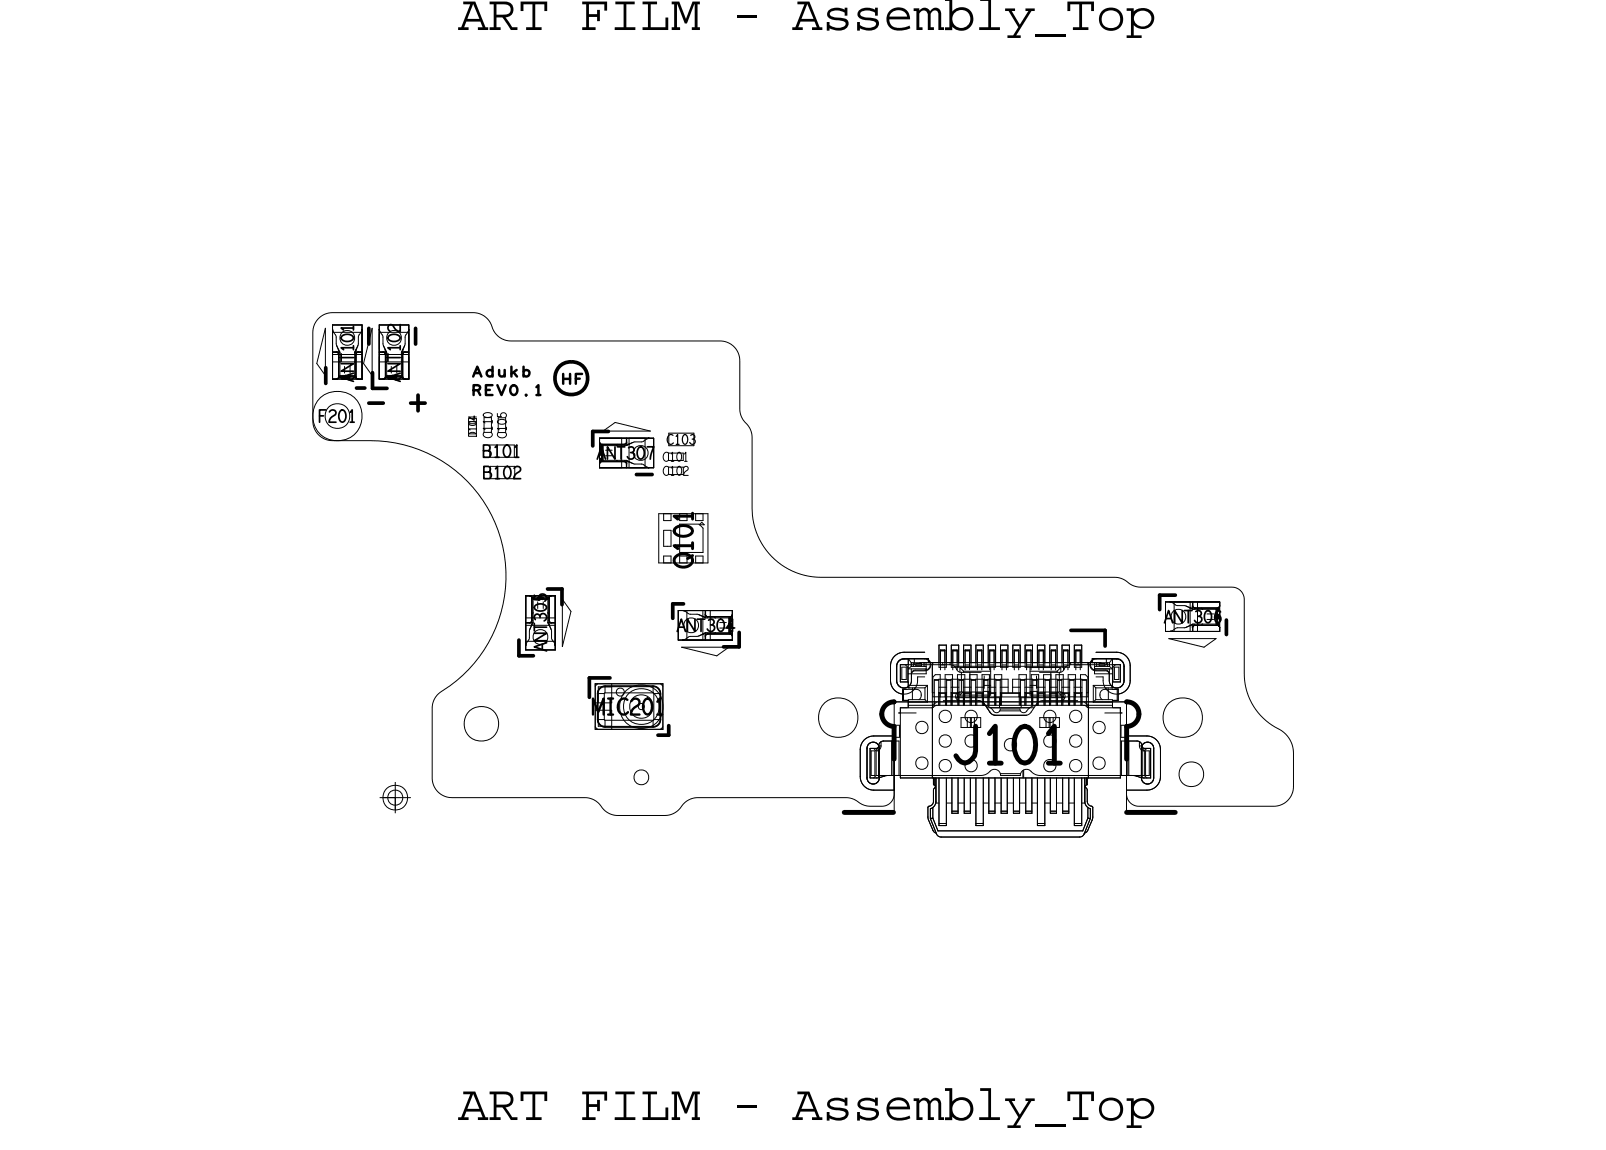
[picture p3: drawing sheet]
<svg xmlns="http://www.w3.org/2000/svg" width="65mm" height="47mm" viewBox="0 0 65 47" stroke-linecap="round" stroke-linejoin="round" font-family="sans-serif">
<defs><g id="words">
<g font-size="2.1">
<text x="18.6" y="1.2">ART FILM - Assembly_Top</text>
<text x="18.6" y="45.5">ART FILM - Assembly_Top</text>
</g>
<text font-size="1.5" x="38.7" y="31">J101</text>
<text font-size=".8" x="28.1" y="23.1" transform="rotate(-90 28.1 23.1)">Q101</text>
<text font-size=".7" x="24" y="29">MIC201</text>
<g font-size=".5">
<text x="14.4" y="15.5" transform="rotate(-90 14.4 15.5)">ANT101</text>
<text x="16.3" y="15.5" transform="rotate(-90 16.3 15.5)">ANT102</text>
<text x="24.2" y="18.6">ANT307</text>
<text x="22.2" y="26.5" transform="rotate(-90 22.2 26.5)">ANT305</text>
<text x="27.5" y="25.6">ANT304</text>
<text x="47.3" y="25.3">ANT306</text>
</g>
<g font-size=".4">
<text x="19.2" y="16">REV0.1</text>
<text x="19.2" y="15.3">Adukb</text>
<text x="20" y="17.8" transform="rotate(-90 20 17.8)">C110</text>
<text x="20.6" y="17.8" transform="rotate(-90 20.6 17.8)">C105</text>
<text x="22.8" y="15.6">HF</text>
<text x="26.9" y="18.7">C101</text>
<text x="26.9" y="19.3">C102</text>
</g>
<text font-size=".3" x="19.4" y="17.8" transform="rotate(-90 19.4 17.8)">D104</text>
</g></defs>
<!-- layer: Board Outline -->
<g fill="none" stroke="#000" stroke-width=".04">
<path d="M12.9 12.9l.6-.2h5.7a.97 .97 0 0 1 .9 .8l.3 .3h.3l8.6 .1a.8 .8 0 0 1 .8 .8v2l.1 .3 .3 .4 .1 .3v3a2.8 2.8 0 0 0 2.8 2.8h11.9l1 .3 3.9 .1 .2 .1 .2 .3v3.1a2.74 2.74 0 0 0 1.6 2.4l.3 .6 .1 1.5a.8 .8 0 0 1-.8 .9h-5.5l-.3-.1-.2-.4v-2.8l.3-.1 .2-.4-.2-.4-.3-.1h-9.6l-.2 .2-.2 .3 .2 .4 .3 .1v2.8v.2l-.3 .2h-.8l-.8-.3h-6.1a1.36 1.36 0 0 0-.9 .6l-.3 .1h-2a1.25 1.25 0 0 1-.9-.6l-.4-.1h-5.4a.8 .8 0 0 1-.8-.8v-2.9l.2-.5a5.5 5.5 0 0 0 2.6-6.2 5.5 5.5 0 0 0-5.3-4.1h-1.7a.8 .8 0 0 1-.7-.8v-3.7zM15.6 32.4h.5zM16.1 32.4v.5zM25.8 31.4l.3-.1 .2 .1 .1 .2-.1 .2-.2 .1-.3-.1v-.2zM35.3 30.2h.3l.1 .2v1.2l-.2 .2h-.2l-.1-.2v-1.2zM36.4 27v.6zM36.4 27.6l.1 .3h.2h.2l.1-.3M36.7 26.8h.9zM36.7 26.8h-.2l-.1 .2M37 27.4v.3zM37.2 27.3h.4zM37.2 27.3l-.2 .1"/>
<path d="M37.6 26.8h.1l.1 .2v.2l-.2 .1M44.5 26.8h.9zM44.5 26.8h-.1l-.1 .2 .1 .2h.1M44.5 27.3h.4zM44.9 27.3l.2 .1M45.1 27.4v.2zM45.1 27.6l.1 .3h.2h.2l.1-.3M45.4 26.8h.2l.1 .3M45.7 27.1v.6zM46.5 30.2h.2l.2 .2v1.2l-.2 .2h-.2l-.1-.2v-1.2z"/>
<circle cx="16.1" cy="32.4" r=".5"/>
<circle cx="19.6" cy="29.4" r=".71"/>
<circle cx="34.1" cy="29.2" r=".81"/>
<circle cx="48.1" cy="29.2" r=".81"/>
<circle cx="48.4" cy="31.5" r=".5"/>
</g>
<g fill="none" stroke="#000" stroke-width=".15">
<path d="M13.2 14.9v.7zM14.5 15.8h.3zM15 13.3v.7zM15 16.4h.6zM15.1 15.8h.6zM15.1 15.1v.7zM16.7 16.4h.6zM16.9 13.3v.7zM17 16v.7zM24.1 17.5v.6zM24.1 17.5h.6zM25.9 19.3h.6z"/>
<path d="M21.1 26.6h.6zM21.1 26v.6zM22.3 23.9h.5zM22.8 23.9v.7zM24 27.5v.8zM24 27.5h.8zM26.7 29.9h.5zM27.2 29.5v.4zM27.3 24.5v.6zM27.3 24.5h.5zM29.4 26.3h.6zM30 25.7v.6z"/>
<path d="M43.5 25.6h1.4zM44.9 25.6v.6zM47.1 24.2v.6zM47.1 24.2h.7zM49.8 25.2v.6z"/>
<circle cx="23.2" cy="15.4" r=".67"/>
</g>
<!-- layer: Components -->
<g fill="none" stroke="#000" stroke-width=".04">
<path d="M12.9 14.8l.3 .5zM13.2 13.3l-.3 1.5zM13.2 13.3v2zM13.5 15.4h1.2zM13.5 14.4h1.2zM13.5 13.2h1.2zM13.5 13.2v.2zM13.5 13.5h1.2zM13.5 14.3v1.1zM13.5 13.4v2zM13.5 13.4v.9zM13.5 14.3h.2z"/>
<path d="M13.5 15.4h.2zM13.5 14.5v.9zM13.5 13.5v.7zM13.5 14.7h1.2zM13.5 13.4h.1M13.5 13.4v.1v-.1M13.5 13.5l.1 .1zM13.6 13.6l.1 .1M13.7 13.7v.3zM13.7 14h.1M13.7 14.3l.1 .1M13.7 15.4h.2z"/>
<path d="M13.7 15.4h.2M13.7 14.3h.1zM13.7 14.1h.1M13.7 14.1l.1 .1zM13.8 14.2h.1M13.8 14.2v.1zM13.8 14.4h.1M13.8 14.5h.1M13.8 14.4v.9zM13.8 15.3l-.1 .1M13.8 14.7h.1M13.8 14.3h.1"/>
<path d="M13.8 15.3h.1M13.8 15.2h.1M13.8 14.3v1zM13.8 15.2h.3zM13.8 15.3h.2zM13.9 13.5l.2-.1 .2 .1 .1 .2-.1 .2-.2 .1-.2-.1-.1-.2zM14.3 15.4h.3zM14.4 14.3v.9zM14.4 14.3h.2zM14.5 14.4v.9zM14.5 15.3l.1 .1h-.1M14.6 14h.1"/>
<path d="M14.6 13.7v.3zM14.6 15.4h.1zM14.6 14.3h.1zM14.6 14.3l-.1 .1M14.6 13.6v.1M14.7 13.5l-.1 .1zM14.7 13.4h.1M14.7 13.4v.1v-.1M14.7 13.2v.2zM14.7 13.4v.9zM14.7 13.4v2zM14.7 14.3v1.1z"/>
<path d="M14.7 14.5v.9zM14.7 13.5v.7zM14.8 14.8l.3 .5zM15.1 13.3l-.3 1.5zM15.1 13.3v2zM15.4 15.4h1.2zM15.4 14.4h1.2zM15.4 13.2h1.2zM15.4 13.2v.2zM15.4 13.5h1.2zM15.4 14.3v1.1zM15.4 13.4v2z"/>
<path d="M15.4 13.4v.9zM15.4 14.3h.2zM15.4 15.4h.2zM15.4 14.5v.9zM15.4 13.5v.7zM15.4 14.7h1.2zM15.4 13.4h.1M15.4 13.4v.1v-.1M15.4 13.5l.1 .1zM15.5 13.6l.1 .1M15.6 13.7v.3zM15.6 14h.1"/>
<path d="M15.6 14.3l.1 .1M15.6 15.4h.2zM15.6 14.3h.1zM15.6 14.1h.1M15.6 14.1l.1 .1zM15.7 14.2v.1zM15.7 14.2h.1M15.7 14.4h.1M15.7 14.5h.1M15.7 14.4v.9zM15.7 15.3l-.1 .1h.2M15.7 14.7h.1"/>
<path d="M15.7 14.3h.1M15.7 15.3h.1M15.7 15.2h.1M15.7 14.3v1zM15.7 15.2h.3zM15.7 15.3h.2zM15.8 13.5l.2-.1 .2 .1 .1 .2-.1 .2-.2 .1-.2-.1-.1-.2zM16.2 15.4h.3zM16.3 14.3v.9zM16.3 14.3h.2zM16.4 14.4v.9zM16.4 15.3l.1 .1h-.1"/>
<path d="M16.5 14h.1M16.5 13.7v.3zM16.5 15.4h.1zM16.5 14.3l-.1 .1M16.5 14.3h.1zM16.5 13.6v.1M16.6 13.5l-.1 .1zM16.6 13.4h.1M16.6 13.4v.1v-.1M16.6 13.2v.2zM16.6 13.4v.9zM16.6 13.4v2z"/>
<path d="M16.6 14.3v1.1zM16.6 14.5v.9zM16.6 13.5v.7zM19 17v.6zM19.4 17v.6zM19.9 18.1h1zM19.9 18.1v.5zM19.9 18.6h1zM19.9 18.9h1zM19.9 18.9v.5zM19.9 19.4h1zM20.9 18.1v.5z"/>
<path d="M20.9 18.9v.5zM24.4 19h1.1zM24.4 17.8h1.1zM24.4 17.8h2zM24.4 17.8h.9zM24.4 18.6v.2zM24.4 18v.2zM24.4 17.8v.1zM24.4 18.9v.1zM24.4 17.8v1.2zM24.4 19h.9zM24.4 18v.2"/>
<path d="M24.4 17.9l.1 .2M24.4 19h2zM24.5 18.1h.1M24.4 18.1v.2zM24.5 18h.9zM24.5 18.7h.9zM24.5 18.1v.2zM24.5 18.8h-.1M24.5 17.5l.5-.3zM24.5 17.5h1.9zM24.5 18.1h.9zM25 17.2l1.4 .3z"/>
<path d="M25 18.1h.1M25.1 18.1h.1M25.2 18.1h.1M25.3 17.8v1.2zM25.4 18.1h.1M25.4 18.1l.1-.1zM25.4 18v.1zM25.5 18h-.1h.1M25.5 18.9l-.1-.1 .1 .1M25.5 18.9v.1zM25.5 17.8v.1zM25.5 19h.9z"/>
<path d="M25.5 17.8h.9zM25.5 18.1h-.1M25.5 18.1h.1M25.5 18v.1zM25.5 18.7v.1zM25.5 18.1l.1-.1zM25.6 18h.1M25.5 18h.2zM25.6 17.8h.6zM25.6 17.8v1.2zM25.6 19h.6zM25.6 18h.1z"/>
<path d="M25.7 18.8h.1M25.7 18h.1M25.8 18.9h.3zM25.8 18h-.1M25.8 18h.3zM25.8 18.2l.2-.1 .3 .1v.2v.2l-.3 .1-.2-.1-.1-.2zM26.1 18.9h.1M26.2 17.9l-.1 .1M26.2 17.9l.1-.1zM26.2 18.9l.1 .1zM26.2 17.8v1.2zM26.3 19h.1"/>
<path d="M26.4 19h.1M26.4 17.8h.1M26.4 17.8h-.1M26.4 17.8h.2zM26.4 19h.2zM26.6 17.8v1.2zM27.2 17.6h1zM27.2 17.6v.5zM27.2 18.1h1zM28.2 17.6v.5zM21.4 25.1h1.2zM21.4 26.4h1.2z"/>
<path d="M21.4 26h1.2zM21.4 25.3h.1zM21.4 24.2v1.1zM21.4 24.2h1.2zM21.4 25.4h1.2zM21.4 24.2v.9zM21.4 25.3v.9zM21.4 26.2v.2zM21.4 24.2v2zM21.4 25.4v.7zM21.4 26.2h.1M21.4 24.2h.1z"/>
<path d="M21.4 26.2v-.1v.1M21.5 26l-.1 .1zM21.5 25.9v.1M21.5 25.6v.3zM21.5 24.2h.3zM21.5 25.3h.1zM21.5 25.6h.1M21.6 25.3h.1M21.6 25.4l-.1 .2zM21.6 25.4h.1M21.6 25.4l-.1 .1zM21.6 25.2h.1"/>
<path d="M21.6 25.2l-.1 .1M21.6 25.1h.1M21.6 24.3v.9zM21.7 25.3l-.1 .1zM21.7 25.3h.1M21.7 24.9h-.1M21.7 24.9h.1M21.7 24.3h.2zM21.7 24.3h.1M21.7 24.3v1zM21.7 25.7l.3-.1 .2 .1 .1 .2-.1 .2-.2 .1-.3-.1v-.2zM21.8 24.2h-.3l.1 .1"/>
<path d="M22.2 24.2h.2zM22.3 24.3v1zM22.3 25.3h.1zM22.3 24.3v.9zM22.3 25.2l.1 .1M22.3 24.2h.1l-.1 .1M22.4 25.6h.1M22.4 25.6v.3zM22.4 25.9v.1M22.4 25.3h.2zM22.4 24.2h.2zM22.4 26l.1 .1z"/>
<path d="M22.6 26.2h.1M22.6 26.2l-.1-.1 .1 .1M22.6 24.2v1.1zM22.6 24.2v.9zM22.6 24.2v2zM22.6 26.2v.2zM22.6 25.3v.9zM22.6 25.4v.7zM22.9 24.3v2zM22.9 24.3l.3 .5zM23.2 24.8l-.3 1.5zM24.2 29.5l.1 .1"/>
<path d="M24.2 27.8h2.7zM24.2 27.8v1.8zM24.2 29.6h2.7zM24.3 28.2v1zM24.3 28.2h.3zM24.3 27.8l-.1 .1M24.3 29.2l.1 .2 .2 .1-.2-.1-.1-.2 .1 .2 .2 .1M24.3 29.5h.6zM24.3 27.9h.6zM24.3 28.8v.7zM24.3 27.9v.6zM24.6 28.2v1z"/>
<path d="M24.6 29.5h1.9zM24.6 29.3h1.9zM24.6 27.9h1.9zM24.6 28.1h1.9zM24.6 27.9v.2zM24.6 29.3v.2zM24.6 28.1v.1M24.6 27.9l-.2 .1-.1 .2M24.9 27.8v.8zM24.9 28.8v.8zM25.1 28l.1-.1 .2 .1v.2l-.2 .1-.1-.1zM26.5 27.9h.3v.3v-.2l-.3-.1"/>
<path d="M26.5 27.9l.2 .1 .1 .2M26.5 28.1l.1 .1M26.5 29.3v.2zM26.5 27.9v.2zM26.6 28.2v1zM26.6 28.2h.2zM26.8 20.9v2zM26.8 22.9h2zM26.8 20.9h2zM26.8 28.2v1zM26.8 29.2l-.1 .2-.2 .1h.2l.1-.3v.2l-.3 .1M26.8 27.8l.1 .1"/>
<path d="M26.9 28.2v1zM26.9 29.5l-.1 .1M26.9 27.8v1.8zM27 21.1h.3zM27 20.9v.2zM27 22.9h.3zM27 22.6v.3zM27 21.5h.3zM27 21.5v.7zM27 22.2h.1zM27 20.9h.3zM27 22.6h.3z"/>
<path d="M27.1 22.2h.2zM27.3 20.9v.2zM27.3 22.6v.3zM27.3 21.5v.7zM27.6 24.8h.2zM27.6 24.8h.1zM27.6 24.8v1.2zM27.6 26h.2zM27.6 26h.1zM27.6 22.4h1zM27.7 26.3h1.9zM27.7 26.3l1.4 .3z"/>
<path d="M27.7 26h.1M27.7 24.8h.1M27.8 26h.1M27.8 24.8h.1M27.8 24.8h2zM27.8 26h.9zM27.8 24.8h.9zM27.8 26h2zM27.8 24.8l.2 .1zM27.8 26l.2-.1zM27.9 25.2l.2-.1 .2 .1 .1 .2-.1 .2-.2 .1-.2-.1-.1-.2zM27.9 24.8h.7z"/>
<path d="M27.9 26h.7zM27.9 24.8v1.2zM28 24.9h.1M28.1 25.9h.2zM28.1 25.9h-.1M28.1 24.9h.2zM28.3 21.1h.3zM28.3 22.9h.3zM28.3 20.9h.3zM28.3 22.6h.3zM28.3 25h.1M28.4 25.8l-.1 .1"/>
<path d="M28.4 25.8h.1M28.4 25h.1M28.4 21.3l.2 .2zM28.4 25h.2zM28.4 21.3l.1-.1zM28.4 21.3h.2zM28.5 21.2l.1 .1zM28.6 25h.1M28.6 25v.1zM28.6 24.8v1.2zM28.6 20.9v.2zM28.6 22.6v.3z"/>
<path d="M28.6 21.5v.9zM28.6 21.3h.1M28.6 25l.1 .1zM28.6 25.1h.1M28.6 25.7v.1zM28.7 25.1h.1M28.7 24.8v.1zM28.7 25.9v.1zM28.7 24.9l.1 .1-.1-.1M28.7 25.8h.1h-.1M28.7 26h1.1zM28.7 24.8h1.1z"/>
<path d="M28.7 25v.1zM28.7 25.1h.9zM28.7 25.7h.9zM28.7 25h.1M28.8 25.7h.9zM28.8 25.1h.9zM28.8 20.9v2zM28.9 24.8v1.2zM28.9 24.8h.9zM28.9 26h.9zM28.9 25.1h.1M29 25l.1 .1"/>
<path d="M29.1 25.1h.1M29.1 26.6l.5-.3zM29.6 25.1v.2zM29.6 25.1h.1M29.7 25.1h.1M29.7 25.1v.2zM29.7 25.1l.1-.1v.2M29.7 25.8l.1 .1M29.7 25.8h.1M29.8 25v.2zM29.8 24.8v.1zM29.8 25.6v.2z"/>
<path d="M29.8 25.9v.1zM29.8 24.8v1.2zM35 30.4v1.1zM35 31.5l.1 .4 .4 .2-.4-.2-.1-.4M35.1 33h1.2zM35.2 30.4v1.2zM35.2 31.6l.1 .2h.2h.2v-.2M35.4 30.4h.2zM35.4 30.4v1.2zM35.4 31.6h.2zM35.4 30.5v1zM35.4 31.5h.2z"/>
<path d="M35.4 30.5h.2zM35.5 30.4l.1 .1zM35.5 32.1h.8zM35.5 29.9h.8zM35.5 29.9l-.4 .2-.1 .3M35.6 30.5v1zM35.6 30.4l.1 .1zM35.7 30.5h.1M35.6 31.5h1zM35.6 31.5l-.1 .1zM35.6 31.6h.2h-.2M35.7 30.4v.1z"/>
<path d="M35.7 30.3l-.1 .1zM35.7 30.3h.1zM35.7 30.5v1.1zM35.7 30.3v1.3zM35.7 30.3l-.3-.1-.2 .2 .1-.2 .2-.1 .2 .1v.2M35.7 31.6h.1M35.7 30.4v1.2zM35.8 31.6l.1-.1zM35.8 30.1v.2zM35.8 30.3l-.1 .2M35.9 30.1h.6zM35.9 30.1h.4z"/>
<path d="M35.9 30.1l-.2 .2M36.1 31.5h3.8zM36.1 31.5h-.2M36.2 27v.6zM36.2 27.6l.1 .4 .4 .2M36.2 27.6l.2 .4 .3 .2 .4-.2 .2-.4M36.2 30.1v1.4zM36.3 30.1v1.4zM36.3 28.5h9.5zM36.3 29.9v.2zM36.3 28.5v4.5zM36.3 31.5v.6z"/>
<path d="M36.3 29.9v2.2zM36.4 29.5h.2zM36.4 29.5v.5zM36.4 29.9h.2zM36.4 29.5v.4zM36.4 27.1v.5zM36.5 29h.1zM36.5 29h.7zM36.5 30.1v1.4zM36.6 29.5v.4zM36.6 27h2zM36.6 27h.3z"/>
<path d="M36.6 28.8v.2zM36.6 27v.7zM36.6 27.7h.3zM36.6 27.7h.1M36.6 31.5v.1zM36.6 31.6h5zM36.6 28.7v2.9zM36.6 31.6h8.9zM36.6 28.7h1.3zM36.6 28.7h.3zM36.6 27.1v.5zM36.6 27.6h.2z"/>
<path d="M36.6 27.1h.2zM36.7 28v.5zM36.7 28.5h.2zM36.7 28h.5zM36.7 28h.2zM36.7 26.8h.2zM36.7 26.5l-.3 .2-.2 .3M36.7 26.8l-.2 .1-.1 .2M36.7 26.5h.9zM36.7 26.8h.9zM36.8 27l.1 .1zM36.8 27.1v.5z"/>
<path d="M36.9 27.7h.1M36.9 27.1v.6zM36.9 27.1h.1M36.9 28.5h.1M36.9 27.9h.7zM36.9 27.8h.8zM36.9 28.5v.2zM36.9 27.7v.2zM36.9 27.4v.5zM36.9 28.4v.3zM36.9 28.7h8.3zM36.9 28.5h.8z"/>
<path d="M36.9 28.4h.7zM36.9 27.9h.1M36.9 27.4h.7zM36.9 27.2h.7zM36.9 26.8h.8zM36.9 27.2l.1-.1zM36.9 26.8v.6zM36.9 26.7l.1 .2zM36.9 26.7v.3zM37 27.1h.6zM37 26.9h.7zM37 26.9v.2z"/>
<path d="M37 27.2v.2zM37 27.4v.2zM37 27.6l-.1 .3h-.2l-.2-.1-.1-.2 .2 .3h.3M37.1 28v.4zM37.1 27.9h.1M37.1 27.1h.1M37.1 26.9h.1M37.1 26.9v.2zM37.2 26.8v.2zM37.2 27.9h.1M37.2 27.2h.4zM37.2 27.2l-.2 .2"/>
<path d="M37.2 27h.3zM37.2 27h.1M37.2 28l.2 .2M37.3 30.8h.2h.2v.2v.2h-.2h-.2l-.1-.2zM37.3 29.4l.2-.1 .2 .1v.2v.1l-.2 .1-.2-.1-.1-.1zM37.3 27.5v.1zM37.3 27.5h.3zM37.4 26.9h7.3zM37.4 28.3l-.1 .1M37.4 28.2h.1M37.5 27h.1M37.5 26.9h.1"/>
<path d="M37.5 26.9v.2zM37.6 27.1h.1M37.6 26.8h.1l.1 .2-.1 .2h-.1M37.6 27.9v.5zM37.6 28.4l.1 .1zM37.6 26.9v.2zM37.6 27.2h.1M37.6 27.1v.3zM37.7 27.8v.7zM37.7 27.8l-.1 .1zM37.7 32.8v.4zM37.7 33.2v.1"/>
<path d="M37.8 32.7h.1M37.7 26.9h.2zM37.7 26.8v.1zM37.7 26.7v.2zM37.7 26.8l.1 .1M37.7 33.3l.2 .4zM37.8 33.2l.3 .7zM37.8 32.8v.4zM37.8 33.3l.1-.1zM37.8 33.2h.1zM37.9 27v1.6zM37.9 26.9v1.2z"/>
<path d="M37.9 28.1h.1zM37.9 31.5v.1zM37.9 28.7v2.9zM37.9 26.9h.3zM37.9 28.6l.2-.1zM37.9 28.6v2.9zM37.9 33.2l.2 .6zM37.9 26.9v.1zM37.9 28.7h.1M37.9 27.5v.8zM37.9 32.8v.4zM37.9 28.3h.3z"/>
<path d="M37.9 33.7l.1 .1M37.9 32.5l-.1 .2M37.9 32.1v.5zM37.9 31.6v.3zM37.9 32.1v.4zM37.9 31.9l.1 .1-.1 .1M38 31.6v.3zM38 27.6h.1zM38 27.6v1.1zM38 27.4l-.1 .1zM38 27.4h.2zM38 32.6v.1l-.2 .1"/>
<path d="M38 31.6v1zM38 32.6h.2zM38.1 33.9h.1M38.1 33.9l.1 .1-.1-.1M38.1 28.7h-.2M38.1 33.8h5.9zM38.2 28.1h.1M38.1 27.6h.1M38.1 27.6h.4zM38.1 27.6v1.1zM38.1 27.9h.4zM38.2 28.2h.1"/>
<path d="M38.2 28.1v.6zM38.2 26.2v.7zM38.2 26.2h.3zM38.2 26.2v.9zM38.2 28.1h.3zM38.2 33.4h.3zM38.2 31.6v1.9zM38.2 27.1h.3zM38.2 33.5h.3zM38.2 28.2h.2zM38.2 28.2v.5zM38.2 28.3h.3z"/>
<path d="M38.2 27.4v.9zM38.2 26.4v.5zM38.2 26.4h.2zM38.2 26.4v.8zM38.2 27h.2zM38.2 28.9h.2h.2l.1 .2-.1 .2h-.2h-.2v-.2zM38.2 30.9h.2h.2l.1 .2-.1 .2h-.2h-.2v-.2zM38.2 29.9h.2h.2l.1 .2-.1 .2h-.2h-.2v-.2zM38.2 34h5.7zM38.3 26.9v.1zM38.3 28.5h1.5zM38.4 26.4v.5z"/>
<path d="M38.4 26.4v.8zM38.4 26.9h.3zM38.4 27.4h.3zM38.4 27.4v.9zM38.4 28.3h.3zM38.5 28.1h.1M38.4 28.2v.5zM38.5 26.2v.7zM38.5 26.2v.9zM38.5 32.6h.2zM38.5 31.6v1.9zM38.5 28.1v.6z"/>
<path d="M38.5 27.6h.1M38.5 27.6h.1zM38.5 27.6v1.1zM38.6 27l.5 .3M38.6 26.9v.1zM38.7 28.1h.1M38.6 27.6h.1M38.6 27.6h.4zM38.6 27.6v1.1zM38.6 28.3h.4zM38.6 27.9h.4zM38.7 28.2h.1"/>
<path d="M38.7 28.1v.6zM38.7 26.2v.7zM38.7 26.2h.3zM38.7 26.2v.9zM38.7 28.1h.3zM38.7 27.1h.3zM38.7 33h.2zM38.7 31.6v1.4zM38.7 28.2h.2zM38.7 28.2v.5zM38.7 27.4v.9zM38.7 26.4v.5z"/>
<path d="M38.7 26.4h.2zM38.7 26.4v.8zM38.7 27h.2zM38.8 27.1h4.5zM38.8 28.3h1.8zM38.9 26.4v.5zM38.9 26.4v.8zM38.9 26.9h.3zM38.9 27.4h.3zM38.9 27.4v.9zM38.9 28.3h.3zM39 28.1h.1"/>
<path d="M38.9 28.2v.5zM38.9 31.6v1.4zM38.9 32.6h.3zM39 26.2v.7zM39 26.2v.9zM39 28.1v.6zM39 27.6h.1M39 27.6h.1zM39 27.6v1.1zM39 27.1v.2zM39 27.1l.2 .2zM39 27.1h1.3z"/>
<path d="M39 28.2l.1-.1zM39 28.1v.1zM39 28.2h1.3zM39 28.1h.9zM39 28.1l-.2 .2 .2 .2M39.1 29.1h.8zM39.1 29.1v.5zM39.1 27.3h.8zM39.1 27.3v.8zM39.2 28.1h.1M39.1 27.6h.1M39.1 27.6h.4z"/>
<path d="M39.1 27.6v1.1zM39.1 28.3h.4zM39.1 27.9h.4zM39.2 28.2h.1M39.2 28.1v.6zM39.2 27.3h.1M39.2 26.2v.7zM39.2 27.3h1.1zM39.2 26.2h.3zM39.2 26.2v.9zM39.2 28.1h.3zM39.2 27.1h.3z"/>
<path d="M39.2 33h.2zM39.2 31.6v1.4zM39.2 28.2h.2zM39.2 28.2v.5zM39.2 27.4v.9zM39.2 26.4v.5zM39.2 26.4h.2zM39.2 26.4v.8zM39.2 27h.2zM39.3 28.9h.2h.2v.2v.2h-.2h-.2l-.1-.2zM39.3 29.1v.5zM39.4 26.9h.3z"/>
<path d="M39.4 26.4v.5zM39.4 26.4v.8zM39.4 27.4h.3zM39.4 27.4v.9zM39.4 28.3h.3zM39.4 27.3v.8zM39.5 28.1h.1M39.4 28.2v.5zM39.4 31.6v1.4zM39.4 32.6h.3zM39.4 29.1v.5zM39.5 26.2v.7z"/>
<path d="M39.5 26.2v.9zM39.5 28.1v.6zM39.5 27.6h.1M39.5 27.6h.1zM39.5 27.6v1.1zM39.5 29.1v.5zM39.6 29.1v.5zM39.7 28.1h.1M39.6 27.6h.1M39.6 27.6h.4zM39.6 27.6v1.1zM39.6 28.3h.4z"/>
<path d="M39.6 27.9h.4zM39.7 28.1v.6zM39.7 28.2h.1M39.7 26.2v.7zM39.7 26.2h.3zM39.7 26.2v.9zM39.7 28.1h.3zM39.7 33.4h.3zM39.7 31.6v1.9zM39.7 27.1h.3zM39.7 33.5h.3zM39.7 28.2h.2z"/>
<path d="M39.7 28.2v.5zM39.7 27.4v.9zM39.7 26.4v.5zM39.7 26.4h.2zM39.7 26.4v.8zM39.7 27h.2zM39.9 29.1v.5zM39.9 26.4v.5zM39.9 26.4v.8zM39.9 26.9h.3zM39.9 27.4h.3zM39.9 27.4v.9z"/>
<path d="M39.9 28.3h.3zM40 28.1h.1M39.9 28.2v.5zM39.9 28.1h.4zM39.9 28.7h.3l.3 .2 .1-.1M40 26.2v.7zM40 26.2v.9zM40 32.6h.2zM40 31.6v1.9zM40 28.1v.6zM40 27.6h.1M40 27.6h.1z"/>
<path d="M40 27.6v1zM40 28.6h.1M40 28.7h.1M40 27.5v.5zM40 27.8h.3zM40 28.6l-.2-.1 .2 .1M40 28.6l.2 .3zM40.1 28.7h1.9zM40.2 28.1h.1M40.1 27.6h.1M40.1 27.6h.4zM40.1 27.6v1.1z"/>
<path d="M40.1 28.3h.4zM40.1 27.9h.4zM40.2 28.2h.1M40.2 28.1v.6zM40.2 26.2v.7zM40.2 26.2h.3zM40.2 26.2v.9zM40.2 28.1h.3zM40.2 27.1h.3zM40.2 33h.2zM40.2 31.6v1.4zM40.2 28.2h.2z"/>
<path d="M40.2 28.2v.5zM40.2 27.4v.9zM40.2 26.4v.5zM40.2 26.4h.2zM40.2 26.4v.8zM40.2 27h.2zM40.2 28.9l.3 .2zM40.2 28.7h1.6zM40.3 27.1v1.1zM40.4 26.4v.5zM40.4 26.4v.8zM40.4 26.9h.3z"/>
<path d="M40.4 29.1h1.3zM40.4 27.4h.3zM40.4 27.4v.9zM40.4 28.3h.3zM40.5 28.1h.1M40.4 28.2v.5zM40.4 31.6v1.4zM40.4 32.6h.3zM40.5 26.2v.7zM40.5 26.2v.9zM40.5 28.1v.6zM40.5 27.6h.1"/>
<path d="M40.5 27.6h.1zM40.5 27.6v1.1zM40.5 29.1h1.2zM40.6 28.3v.4zM40.6 28.9h.9zM40.7 28.1h.1M40.6 27.9h.4zM40.6 27.6h.1M40.6 27.6h.4zM40.6 27.6v1.1zM40.6 28.8h.8zM40.6 28.3h.9z"/>
<path d="M40.7 28.2h.1M40.7 28.1v.6zM40.7 26.2v.7zM40.7 26.2h.3zM40.7 26.2v.9zM40.7 28.1h.8zM40.7 27.1h.3zM40.7 33h.2zM40.7 31.6v1.4zM40.7 28.2v.5zM40.7 28.2h.7zM40.7 27.4v.9z"/>
<path d="M40.7 26.4v.5zM40.7 26.4h.2zM40.7 26.4v.8zM40.7 27h.2zM40.9 26.4v.5zM40.9 26.4v.8zM40.9 26.9h.3zM40.9 31.6v1.4zM40.9 32.6h.3zM41 26.2v.7zM41 26.2v.9zM41 27.6v.5z"/>
<path d="M41.1 27.9h.4zM41.1 27.6h.4zM41.1 27.6v.5zM41.2 26.2v.7zM41.2 26.2v.9zM41.2 27.1h.3zM41.2 26.2h.3zM41.2 33h.2zM41.2 31.6v1.4zM41.2 26.4v.5zM41.2 26.4h.2zM41.2 26.4v.8z"/>
<path d="M41.2 27h.2zM41.4 26.4v.5zM41.4 26.4v.8zM41.4 26.9h.3zM41.4 27.4v.9zM41.4 27.4h.3zM41.4 28.3h.3zM41.5 28.1h.1M41.4 28.2v.5zM41.4 31.6v1.4zM41.4 32.6h.3zM41.5 26.2v.7z"/>
<path d="M41.5 26.2v.9zM41.5 28.1v.6zM41.5 27.6h.1zM41.5 27.6v1.1zM41.5 27.6h.1M41.5 28.3v.4zM41.5 28.3h1.8zM41.6 31.3v.3zM41.6 31.6h3.9zM41.7 28.1h.1M41.6 27.6h.1M41.6 27.6h.4z"/>
<path d="M41.6 27.6v1.1zM41.6 28.3h.4zM41.6 27.9h.4zM41.7 28.2h.1M41.7 28.1v.6zM41.7 26.2v.7zM41.7 26.2v.9zM41.7 27.1h.3zM41.7 28.1h.3zM41.7 26.2h.3zM41.7 33h.2zM41.7 31.6v1.4z"/>
<path d="M41.7 28.2h.2zM41.7 28.2v.5zM41.7 27.4v.9zM41.7 26.4v.5zM41.7 26.4h.2zM41.7 26.4v.8zM41.7 27h.2zM41.9 27.3h1.1zM41.9 27.1h1.2zM41.9 27.1v1.1zM41.9 28.2h1.2zM41.9 28.1h.3z"/>
<path d="M41.9 27.8h.2zM41.9 26.4v.5zM41.9 26.4v.8zM41.9 26.9h.3zM41.9 28.9l-.2 .2M41.9 27.4v.9zM41.9 27.4h.3zM41.9 28.3h.3zM42 28.1h.1M41.9 28.2v.5zM41.9 31.6v1.4zM41.9 32.6h.3z"/>
<path d="M42 26.2v.7zM42 26.2v.9zM42 28.1v.6zM42 27.6h.1M42 27.6h.1zM42 27.6v1.1zM42.1 27.5v.5zM42.1 28.6l-.2 .3zM42.1 28.7h-.2l-.3 .2-.2-.1M42.2 28.1h.1M42.1 27.6h.1M42.1 27.6h.4z"/>
<path d="M42.1 28.6h.1M42.1 27.6v1zM42.1 28.3h.4zM42.1 27.9h.4zM42.2 28.2h.1M42.2 28.1v.6zM42.2 26.2v.7zM42.2 26.2v.9zM42.2 27.1h.3zM42.2 28.1h.3zM42.2 33.4h.3zM42.2 31.6v1.9z"/>
<path d="M42.2 26.2h.3zM42.2 33.5h.3zM42.2 28.2h.2zM42.2 28.2v.5zM42.2 27.4v.9zM42.2 26.4v.5zM42.2 26.4h.2zM42.2 26.4v.8zM42.2 27h.2zM42.2 27.3h.9zM42.2 28.1h.9zM42.3 29.1h.8z"/>
<path d="M42.3 29.1v.5zM42.3 31.5h3.7zM42.4 28.5l-.3 .1M42.4 28.5h1.4zM42.4 26.4v.5zM42.4 26.4v.8zM42.4 26.9h.3zM42.4 27.4v.9zM42.4 27.4h.3zM42.4 28.3h.3zM42.5 28.1h.1M42.4 28.2v.5z"/>
<path d="M42.5 26.2v.7zM42.5 26.2v.9zM42.5 32.6h.2zM42.5 31.6v1.9zM42.5 28.1v.6zM42.5 27.6h.1M42.5 27.6h.1zM42.5 27.6v1.1zM42.5 28.9h.2h.2v.2v.2h-.2h-.2l-.1-.2zM42.5 29.1v.5zM42.6 29.1v.5zM42.7 28.1h.1"/>
<path d="M42.6 27.9h.4zM42.6 27.6h.1M42.6 27.6h.4zM42.6 27.6v1.1zM42.6 28.3h.4zM42.7 28.2h.1M42.7 28.1v.6zM42.7 26.2v.7zM42.7 26.2v.9zM42.7 27.1h.3zM42.7 28.1h.3zM42.7 26.2h.3z"/>
<path d="M42.7 29.1v.5zM42.7 33h.2zM42.7 31.6v1.4zM42.7 28.2h.2zM42.7 28.2v.5zM42.7 27.3v.8zM42.7 27.4v.9zM42.7 26.4v.5zM42.7 26.4h.2zM42.7 26.4v.8zM42.7 27h.2zM42.8 29.1v.5z"/>
<path d="M42.9 26.4v.5zM42.9 26.4v.8zM42.9 26.9h.3zM42.9 27.4v.9zM42.9 27.4h.3zM42.9 28.3h.3zM43 28.1h.1M42.9 28.2v.5zM42.9 31.6v1.4zM42.9 32.6h.3zM43 27.3l.1-.2zM43 27.3h.1"/>
<path d="M43 26.2v.7zM43 26.2v.9zM43 28.1v.6zM43 27.6h.1M43 27.6h.1zM43 27.6v1.1zM43 28.1l.1 .1zM43 27.3v.8zM43.1 29.1v.5zM43.1 27.1v.2zM43.1 28.1v.1zM43.1 28.1l.2 .2-.2 .2"/>
<path d="M43.2 28.1h.1M43.1 27.6h.1M43.1 27.6h.4zM43.1 27.6v1.1zM43.1 28.3h.4zM43.1 27.9h.4zM43.2 28.2h.1M43.2 28.1v.6zM43.2 26.2v.7zM43.2 26.2v.9zM43.2 27.1h.3zM43.2 28.1h.3z"/>
<path d="M43.2 26.2h.3zM43.2 33h.2zM43.2 31.6v1.4zM43.2 28.2h.2zM43.2 28.2v.5zM43.2 27.4v.9zM43.2 26.4v.5zM43.2 26.4h.2zM43.2 26.4v.8zM43.2 27h.2zM43.4 26.4v.5zM43.4 26.4v.8z"/>
<path d="M43.4 26.9h.3zM43.4 27.4v.9zM43.4 27.4h.3zM43.4 28.3h.3zM43.5 28.1h.1M43.4 28.2v.5zM43.4 31.6v1.4zM43.4 32.6h.3zM43.5 26.2v.7zM43.5 26.2v.9zM43.5 28.1v.6zM43.5 27.6h.1"/>
<path d="M43.5 27.6h.1zM43.5 27.6v1.1zM43.5 26.9v.1zM43.5 27h2zM43.5 27l-.4 .3M43.5 28.9h.2h.2l.1 .2-.1 .2h-.2h-.2v-.2zM43.5 30.9h.2h.2l.1 .2-.1 .2h-.2h-.2v-.2zM43.5 29.9h.2h.2l.1 .2-.1 .2h-.2h-.2v-.2zM43.7 28.1h.1M43.6 27.6h.1M43.6 27.6h.4zM43.6 27.6v1.1z"/>
<path d="M43.6 28.3h.3zM43.6 27.9h.4zM43.7 28.2h.1M43.7 28.1v.6zM43.7 26.2v.7zM43.7 26.2v.9zM43.7 27.1h.3zM43.7 28.1h.3zM43.7 33.4h.3zM43.7 31.6v1.9zM43.7 26.2h.3zM43.7 33.5h.3z"/>
<path d="M43.7 28.2h.2zM43.7 28.2v.5zM43.7 27.4v.9zM43.7 26.4v.5zM43.7 26.4h.2zM43.7 26.4v.8zM43.7 27h.2zM43.8 26.9v.1zM43.9 26.4v.5zM43.9 26.4v.8zM43.9 26.9h.3zM43.9 27.4h.2z"/>
<path d="M43.9 27.4v.9zM43.9 28.3h.3zM44 28.1h.1M43.9 28.2v.5zM44 26.2v.7zM44 26.2v.9zM44 32.6h.1zM44 31.6v1.9zM44 28.1v.6zM44 27.6h.1M44 27.6h.1zM44 27.6v1.1z"/>
<path d="M44 28.7l.2 .1M44.1 33.9h.1M44.1 33.9l-.2 .1M44.1 28.5l.1 .1zM44.1 31.6v1zM44.1 32.6l.1 .1 .1 .1M44.1 27.4l.1 .1zM44.1 27.6v1.1zM44.1 28.1h.1zM44.2 31.6v.3zM44.2 32.1v.4zM44.2 32.5l.2 .3"/>
<path d="M44.2 31.9h-.1l.1 .2M44.2 26.9h.1M44.2 33.7l-.1 .1M44.2 26.9v.1zM44.2 28.6v.1zM44.2 27.5v.8zM44.2 32.8v.4zM44.2 33.2l.1 .1zM44.2 33.2h.1zM44.2 33.2l-.2 .5zM44.2 33.2l-.2 .6zM44.2 26.9h.2z"/>
<path d="M44.2 27v1.6zM44.2 26.9v1.2zM44.2 31.5v.1zM44.2 28.7v2.9zM44.2 28.6v2.9zM44.2 28.7h1.3zM44.3 32.8v.5zM44.3 33.2l-.2 .7zM44.4 33.3l-.2 .4zM44.4 26.9h.7zM44.4 26.8h.8zM44.4 26.8v.1z"/>
<path d="M44.4 26.8l-.1 .1M44.4 33.2v.1M44.4 32.8v.4zM44.4 27.8v.7zM44.4 27.8l.1 .1zM44.4 28.5h.8zM44.4 27.8h.8zM44.5 30.8h.2h.2v.2v.2h-.2h-.2l-.1-.2zM44.5 29.4l.2-.1 .2 .1v.2v.1l-.2 .1-.2-.1-.1-.1zM44.5 27.2h.7zM44.5 27.1v.3zM44.5 27.4h.7z"/>
<path d="M44.5 27.1h.6zM44.5 27.2h.6zM44.5 26.9v.2zM44.5 27.2h.1M44.5 28.4l-.1 .1zM44.5 27.9v.5zM44.5 28.4h.7zM44.5 27.9h.7zM44.5 26.8h-.1l-.1 .2 .1 .2h.1M44.5 27.2h.4zM44.5 26.8h.9zM44.5 26.5h.9z"/>
<path d="M44.5 27.5h.3zM44.6 27.1h.1M44.5 26.9h.1M44.6 26.9v.2zM44.7 27h.1M44.7 27h.2zM44.7 28.2h.1M44.7 28.2l.1 .2M44.8 27.5v.1zM44.8 27.6l.2 .4 .4 .2 .4-.2 .1-.4M44.9 29h.7zM44.9 28h.5z"/>
<path d="M44.9 28l-.2 .2M44.9 27h.1M44.9 27.2l.2 .2M44.9 28h.1M45 26.7v.3zM45 26.9h.1M45 26.9v.2zM45 27.1h.1M45 28h.1M45 28v.4zM45.1 27.4v.2zM45.1 27.6l.1 .2 .2 .1h.2l.1-.3"/>
<path d="M45.1 26.9v.2zM45.1 27.2v.2zM45.1 27.1l.1 .1zM45.1 27.9h.1M45.2 26.8l-.1 .1zM45.2 26.8v.6zM45.2 27h.3zM45.2 26.8v.2zM45.2 26.8h.2zM45.2 27.1h.1M45.2 27.7v.2zM45.2 28.5v.2z"/>
<path d="M45.2 28.4v.3zM45.2 27.4v.5zM45.2 28.5h.2zM45.2 27.7h.3zM45.2 28h.1M45.2 27.1l.1-.1zM45.2 27.1v.6zM45.2 27.7h.1M45.2 28.7h.3zM45.2 28h.2zM45.3 27.1v.5zM45.3 27.6h.2z"/>
<path d="M45.3 27.1h.2zM45.4 26.5l.4 .2 .1 .3M45.4 26.8l.2 .1 .1 .2M45.4 28v.5zM45.5 27.1v.5zM45.5 27h.1M45.5 27v.7zM45.5 28.7v.3zM45.5 31.5h1zM45.5 31.5v.1zM45.5 28.7v2.9zM45.5 29h.1z"/>
<path d="M45.6 29.5h.2zM45.6 29.5v.5zM45.6 29.9h.2zM45.6 30.1h.6zM45.6 30.1v1.4zM45.7 27.6l-.2 .3h-.3M45.7 27.1v.5zM45.8 29.5v.4zM45.8 29.5v.5zM45.8 29.9h.8zM45.8 29.9v.2zM45.8 33h1.3z"/>
<path d="M45.8 28.5v4.5zM45.8 31.5v.6zM45.8 32.1h.8zM45.8 29.9v2.2zM45.8 30.1h.4zM45.8 30.1v1.4zM45.9 30.1v1.4zM45.9 27v.6zM45.9 27.6l-.1 .4-.4 .2M46.2 31.5l.1 .1zM46.2 31.5h-.2h.2M46.2 30.1l.3 .3"/>
<path d="M46.3 30.1v.2zM46.3 30.3h.1zM46.3 30.3l.1 .2M46.3 31.6h.2M46.4 31.6h.1M46.4 30.4v1.2zM46.4 31.6v.2h.2h.2l.1-.2M46.4 30.5v1.1zM46.4 30.3v1.3zM46.4 30.3l.3-.1 .2 .2-.1-.2-.2-.1-.1 .1-.1 .2M46.5 30.5h.1M46.5 30.4l-.1 .1z"/>
<path d="M46.5 31.6h.3zM46.5 30.5l.1-.1zM46.5 30.4v.1zM46.5 30.5v1zM46.5 30.4h.3zM46.5 31.5l.1 .1zM46.6 30.5v1zM46.6 31.5h.1zM46.6 30.5h.1zM46.6 29.9l.4 .2 .2 .3M46.7 30.5v1zM46.8 30.4v1.2z"/>
<path d="M46.9 30.4v1.2zM47.2 31.5l-.2 .4-.4 .2M47.2 30.4v1.1zM47.4 24.5h.2zM47.4 24.4v1.2zM47.4 25.6h.2zM47.4 25.6h.1zM47.4 24.5h.1zM47.5 25.9h1.9zM47.5 25.9l1.4 .4zM47.5 25.6h.1M47.5 24.5h.1"/>
<path d="M47.6 25.6h.1M47.6 24.5h.1M47.6 24.4v.1M47.6 25.6v.1M47.6 25.6h.9zM47.6 24.5h2zM47.6 24.5h.9zM47.6 25.6h2zM47.6 24.5l.2 .1zM47.6 25.6l.2-.1zM47.7 24.8h.2h.2l.1 .2-.1 .3h-.2h-.2l-.1-.3zM47.7 25.6h.7z"/>
<path d="M47.7 24.5h.7zM47.7 24.4v1.2zM47.8 24.6h.1M47.9 25.5h.2zM47.9 25.5h-.1M47.9 24.6h.2zM48.1 24.6h.1M48.2 25.5h-.1M48.2 25.5h.1M48.2 24.6h.1M48.2 24.6l.2 .1zM48.4 24.7h.1"/>
<path d="M48.4 24.5v1.2zM48.4 24.7h.1zM48.4 25.4v.1zM48.4 24.6v.1zM48.5 24.7h.1M48.5 24.5v.1zM48.5 25.5v.1zM48.5 24.6l.1 .1-.1-.1M48.5 25.5l.1-.1-.1 .1M48.5 25.6h1.1zM48.5 24.5h1.1zM48.5 24.8h.9z"/>
<path d="M48.5 25.4h.9zM48.6 25.4h.9zM48.6 24.7h.9zM48.7 24.4v1.2zM48.7 25.6h.9zM48.7 24.5h.9zM48.7 24.7h.1M48.8 24.7h.1M48.9 24.7h.1M48.9 26.3l.5-.4zM49.4 24.7v.3zM49.4 24.8h.1"/>
<path d="M49.4 24.8v.2zM49.5 24.8h.1M49.5 24.7v.3zM49.5 24.7l.1-.1v.2M49.5 25.4l.1 .1-.1-.1M49.5 24.8v.1zM49.6 24.6v.2zM49.6 25.3v.2zM49.6 25.5v.1zM49.6 24.5v.1zM49.6 24.5v1.2z"/>
<circle cx="13.7" cy="16.9" r="1.01"/>
<circle cx="13.7" cy="16.9" r=".5"/>
<circle cx="26.1" cy="28.7" r=".48"/>
<circle cx="26.1" cy="28.7" r=".73"/>
</g>
<path d="M34.3 33h2zM36.3 28.5h.1M36.3 29.5v1.3zM36.3 28.5l-.3 .2-.2 .3 .2 .4 .3 .1M45.8 28.5h.1M45.8 29.5v1.3zM45.8 33h2zM45.8 28.5l.3 .1 .2 .4-.2 .4-.3 .1" fill="none" stroke="#000" stroke-width=".2"/>
<!-- layer: Text -->
<g fill="none" stroke="#000" stroke-width=".07">
<path d="M13 16.9h.1M13.2 16.7h-.2v.5M13.4 16.7a.13 .13 0 0 1 .2 0 .13 .13 0 0 1 0 .2l-.2 .2h.3M13.9 16.7a.24 .24 0 0 1 .2 .2 .24 .24 0 0 1-.2 .2 .34 .34 0 0 1 0-.4zM13.9 14.5h.5M13.9 14.4v.3M13.9 14.8h.5l-.5 .3h.5M13.9 13.7a.26 .26 0 0 1 .2-.1 .26 .26 0 0 1 .2 .2 .26 .26 0 0 1-.2 .1 .26 .26 0 0 1-.2-.2zM14.2 16.7h.1v.5M14.2 17.2h.2M14.4 13.3h-.5l.1 .1M14.4 14.1h-.5l.1 .1"/>
<path d="M14.4 15.2l-.5 .1 .5 .2M15.8 14.4v.3M15.8 14.5h.5M15.8 14.8h.5l-.5 .3h.5M15.8 13.7a.26 .26 0 0 1 .2-.1 .26 .26 0 0 1 .2 .2 .26 .26 0 0 1-.2 .1 .26 .26 0 0 1-.2-.2zM16.3 13.2v.3l-.3-.3a.13 .13 0 0 0-.2 .1 .13 .13 0 0 0 0 .2M16.3 14.1h-.5l.1 .1M16.3 15.2l-.5 .1 .5 .2M19.6 18.3h.3l.1 .1-.1 .2h-.3v-.5h.3v.2M19.7 19.2h.2l.1 .1-.1 .1h-.2v-.5l.2 .1v.2M20.1 18.2l.1-.1v.5M20.1 18.6h.2"/>
<path d="M20.1 19l.1-.1v.5M20.1 19.4h.2M20.5 18.1a.24 .24 0 0 1 .2 .2 .24 .24 0 0 1-.2 .3 .34 .34 0 0 1 0-.5zM20.6 19a.24 .24 0 0 1 .2 .2 .24 .24 0 0 1-.2 .2 .34 .34 0 0 1 0-.4zM20.9 19a.13 .13 0 0 1 .2-.1 .13 .13 0 0 1 0 .2l-.2 .3h.3M20.9 18.2l.1-.1v.5M20.9 18.6h.2M24.3 18.6l.1-.4 .2 .4M25 18.2v.4l-.3-.4v.4M25.1 18.1h.3M25.2 18.1v.5M25.5 18.2a.12 .12 0 0 1 .2 0 .12 .12 0 0 1 0 .2"/>
<path d="M26 18.2a.24 .24 0 0 1 .2 .2 .24 .24 0 0 1-.2 .2 .34 .34 0 0 1 0-.4zM26.3 18.2h.3l-.2 .4M21.7 24.2v.2h.2a.16 .16 0 0 1 .1-.2 .16 .16 0 0 1 .2 0 .16 .16 0 0 1-.1 .2M21.7 25.3v.3M21.7 25.5h.5M21.7 25.7h.5l-.5 .3h.5M21.7 24.6a.26 .26 0 0 1 .3-.1 .26 .26 0 0 1 .2 .2 .26 .26 0 0 1-.3 .1 .26 .26 0 0 1-.2-.2zM21.9 25a.12 .12 0 0 0-.1 0 .12 .12 0 0 0 0 .2M22.2 26.1l-.5 .2 .5 .1M27.5 25.6l.2-.4 .2 .4M28.2 25.2v.4l-.3-.4v.4M28.3 25.1h.3"/>
<path d="M28.5 25.1v.5M28.8 25.2a.12 .12 0 0 1 .2 0 .12 .12 0 0 1-.1 .2M29.2 25.2a.24 .24 0 0 1 .2 .2 .24 .24 0 0 1-.2 .2 .34 .34 0 0 1 0-.4zM29.9 25.5h-.4l.3-.3v.4M47.3 25.3l.2-.5 .2 .5M48 24.8v.5l-.3-.5v.5M48.1 24.8h.3M48.3 24.8v.5M48.6 24.8a.12 .12 0 0 1 .2 0 .12 .12 0 0 1-.1 .2M49 24.8a.24 .24 0 0 1 .2 .2 .24 .24 0 0 1-.2 .3 .34 .34 0 0 1 0-.5zM49.6 24.9v-.1a.24 .24 0 0 0-.2 .2 .24 .24 0 0 0 .1 .3 .16 .16 0 0 0 .1-.3 .14 .14 0 0 0-.2 .1"/>
</g>
<path d="M39.6 29.5v1a.41 .41 0 0 1-.3 .5 .41 .41 0 0 1-.5-.3M40.2 29.8l.2-.3v1.5M41.5 29.6a.54 .54 0 0 1 .6 .6v.3a.43 .43 0 0 1-.5 .5 .43 .43 0 0 1-.4-.5v-.5zM42.6 29.8l.2-.3v1.5" fill="none" stroke="#000" stroke-width=".2"/>
<path d="M27.3 17.7a.17 .17 0 0 0-.2 .1 .18 .18 0 0 0 .3 .2M27.5 18h.1M27.5 17.7v-.1v.4M27.8 17.7a.17 .17 0 0 1 .1 .1 .17 .17 0 0 1-.1 .2zM28.1 17.7a.1 .1 0 0 1 .1 0 .1 .1 0 0 1 0 .1M28.1 17.8a.11 .11 0 0 1 .1 .1 .11 .11 0 0 1 0 .2 .11 .11 0 0 1-.2-.1" fill="none" stroke="#000" stroke-width=".05"/>
<path d="M27.4 21.5a.39 .39 0 0 1 .4-.2 .39 .39 0 0 1 .3 .3 .39 .39 0 0 1-.4 .2 .39 .39 0 0 1-.3-.3zM27.5 22.6a.35 .35 0 0 1 .4-.1 .35 .35 0 0 1 .2 .4 .35 .35 0 0 1-.5 .1 .35 .35 0 0 1-.1-.4zM28.1 21h-.7l.1 .1M28.1 22.2h-.7l.1 .1" fill="none" stroke="#000" stroke-width=".12"/>
<path d="M24.1 29v-.6l.2 .5 .2-.5v.6M24.7 28.4h.2M24.8 28.4v.6M25.5 28.4a.29 .29 0 0 0-.4 .3 .29 .29 0 0 0 .4 .3v-.1M25.7 28.5a.17 .17 0 0 1 .2-.1 .17 .17 0 0 1 0 .2l-.2 .2-.1 .2h.4M26.2 28.4a.31 .31 0 0 1 .3 .3 .31 .31 0 0 1-.3 .3 .45 .45 0 0 1 0-.6zM26.7 28.5l.1-.1v.6" fill="none" stroke="#000" stroke-width=".09"/>
<g fill="none" stroke="#000" stroke-width=".1">
<path d="M19.2 15.3l.2-.4 .2 .4M19.2 15.9l.3-.1v-.1l-.3-.1v.4M20 15.6h-.3v.4h.3M20 14.9v.4M20.2 15.6l.2 .4 .1-.4M20.8 14.9v.4M21.3 14.9v.4M21.8 15.7l.1-.1v.4M22.9 15.2v.4M23.2 15.2v.4M23.7 15.2h-.3v.4"/>
<circle cx="20.9" cy="15.8" r=".18"/>
</g>
<!-- layer: Drawing Origin -->
<path d="M15.4 32.4h1.3M15.8 32.2l.3-.1 .2 .1 .1 .2-.1 .2-.2 .1-.3-.1v-.2zM16.1 31.8v1.2" fill="none" stroke="#000" stroke-width=".04"/>
<!-- layer: All Others -->
<circle cx="26.1" cy="28.7" r=".89" fill="none" stroke="#000" stroke-width=".04"/>
<use href="#words"/>
</svg>
